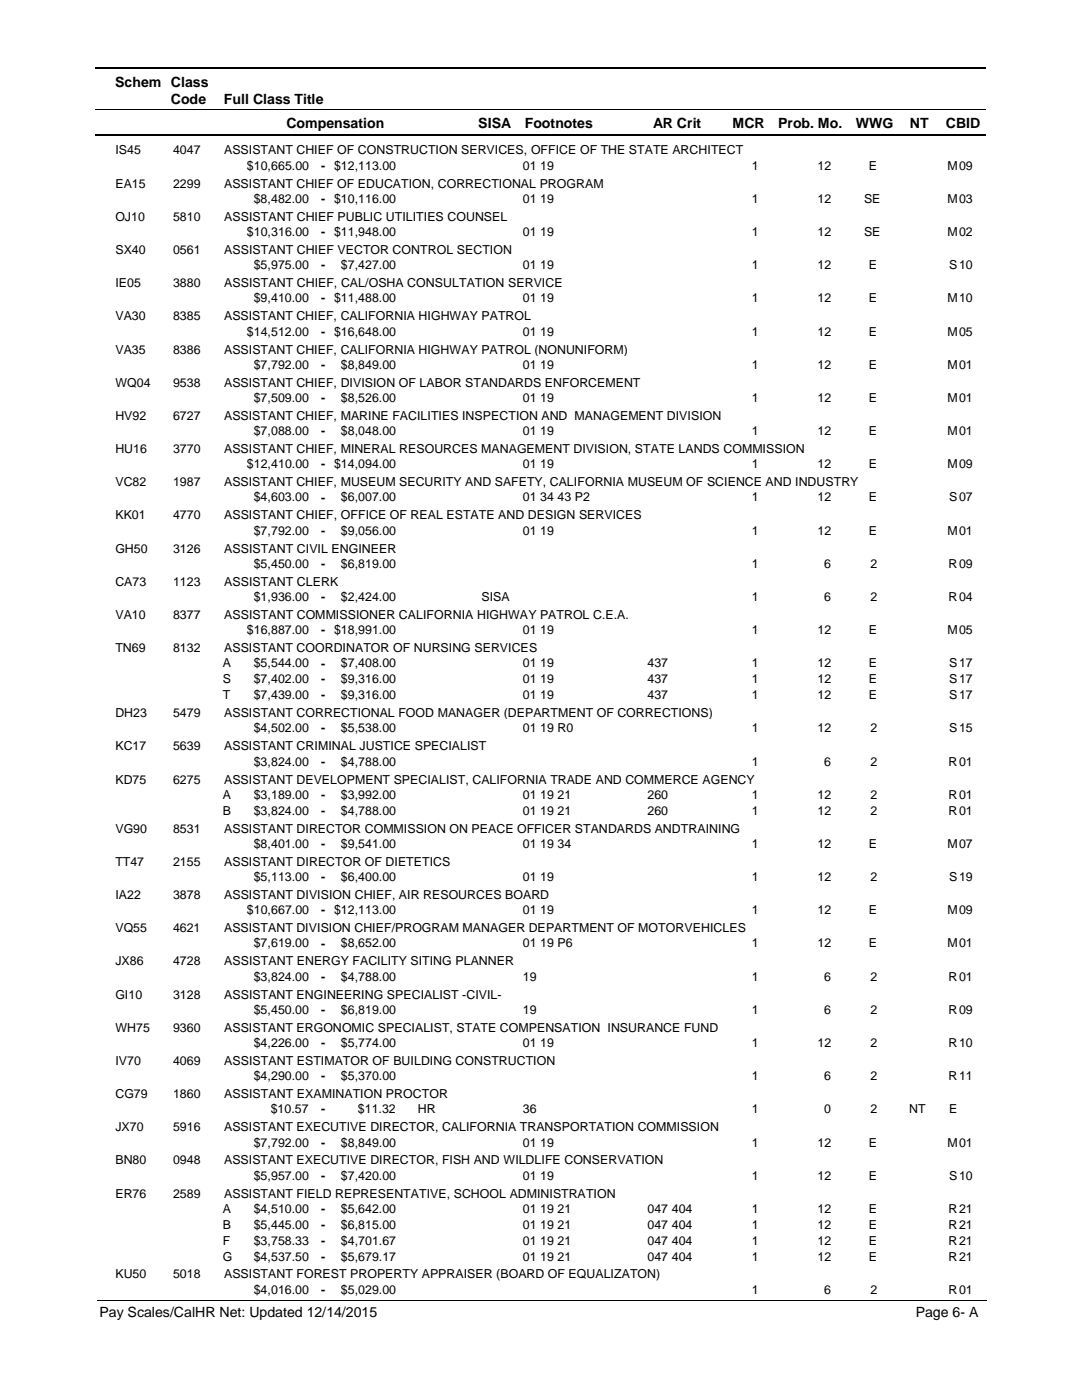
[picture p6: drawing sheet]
<svg xmlns="http://www.w3.org/2000/svg" width="216mm" height="279mm" viewBox="0 0 216 279" stroke-linecap="round" stroke-linejoin="round" font-family="sans-serif">
<defs><g id="words">
<g font-size="2.8">
<text x="23" y="17.3">Schem Class</text>
<text x="34.1" y="20.7">Code</text>
<text x="44.7" y="20.7">Full Class Title</text>
<text x="57.2" y="25.6">Compensation</text>
<text x="95.4" y="25.6">SISA</text>
<text x="104.7" y="25.6">Footnotes</text>
<text x="130.3" y="25.6">AR Crit</text>
<text x="146.2" y="25.6">MCR</text>
<text x="155.3" y="25.6">Prob. Mo.</text>
<text x="170.8" y="25.6">WWG</text>
<text x="181.5" y="25.6">NT</text>
<text x="188.7" y="25.6">CBID</text>
<text x="19.9" y="262.9">Pay Scales/CalHR Net: Updated 12/14/2015</text>
<text x="182.7" y="262.9">Page 6- A</text>
</g>
<g font-size="2.5">
<text x="23" y="30.8">IS45</text>
<text x="34.5" y="30.8">4047</text>
<text x="44.7" y="30.8">ASSISTANT CHIEF OF CONSTRUCTION SERVICES, OFFICE OF THE STATE ARCHITECT</text>
<text x="49.3" y="33.9">$10,665.00</text>
<text x="64.1" y="33.9">- $12,113.00</text>
<text x="104.3" y="33.9">01 19</text>
<text x="150" y="33.9">1</text>
<text x="163.1" y="33.9">12</text>
<text x="173.4" y="33.9">E</text>
<text x="189.1" y="33.9">M</text>
<text x="191.4" y="33.9">09</text>
<text x="23" y="37.4">EA15</text>
<text x="34.5" y="37.4">2299</text>
<text x="44.7" y="37.4">ASSISTANT CHIEF OF EDUCATION, CORRECTIONAL PROGRAM</text>
<text x="50.6" y="40.5">$8,482.00</text>
<text x="64.1" y="40.5">- $10,116.00</text>
<text x="104.3" y="40.5">01 19</text>
<text x="150" y="40.5">1</text>
<text x="163.1" y="40.5">12</text>
<text x="172.4" y="40.5">SE</text>
<text x="189.1" y="40.5">M</text>
<text x="191.4" y="40.5">03</text>
<text x="23" y="44">OJ10</text>
<text x="34.5" y="44">5810</text>
<text x="44.7" y="44">ASSISTANT CHIEF PUBLIC UTILITIES COUNSEL</text>
<text x="49.3" y="47.1">$10,316.00</text>
<text x="64.1" y="47.1">- $11,948.00</text>
<text x="104.3" y="47.1">01 19</text>
<text x="150" y="47.1">1</text>
<text x="163.1" y="47.1">12</text>
<text x="172.4" y="47.1">SE</text>
<text x="189.1" y="47.1">M</text>
<text x="191.4" y="47.1">02</text>
<text x="23" y="50.7">SX40</text>
<text x="34.5" y="50.7">0561</text>
<text x="44.7" y="50.7">ASSISTANT CHIEF VECTOR CONTROL SECTION</text>
<text x="50.6" y="53.7">$5,975.00</text>
<text x="64.1" y="53.8">-</text>
<text x="68" y="53.7">$7,427.00</text>
<text x="104.3" y="53.7">01 19</text>
<text x="150" y="53.7">1</text>
<text x="163.1" y="53.7">12</text>
<text x="173.4" y="53.7">E</text>
<text x="189.4" y="53.7">S</text>
<text x="191.4" y="53.7">10</text>
<text x="23" y="57.3">IE05</text>
<text x="34.5" y="57.3">3880</text>
<text x="44.7" y="57.3">ASSISTANT CHIEF, CAL/OSHA CONSULTATION SERVICE</text>
<text x="23" y="63.9">VA30</text>
<text x="34.5" y="63.9">8385</text>
<text x="44.7" y="63.9">ASSISTANT CHIEF, CALIFORNIA HIGHWAY PATROL</text>
<text x="50.6" y="60.3">$9,410.00</text>
<text x="64.1" y="60.4">- $11,488.00</text>
<text x="104.3" y="60.3">01 19</text>
<text x="150" y="60.3">1</text>
<text x="163.1" y="60.3">12</text>
<text x="173.4" y="60.3">E</text>
<text x="189.1" y="60.3">M</text>
<text x="191.4" y="60.3">10</text>
<text x="23" y="70.5">VA35</text>
<text x="34.5" y="70.5">8386</text>
<text x="44.7" y="70.5">ASSISTANT CHIEF, CALIFORNIA HIGHWAY PATROL (NONUNIFORM)</text>
<text x="49.3" y="67">$14,512.00</text>
<text x="64.1" y="67">- $16,648.00</text>
<text x="104.3" y="67">01 19</text>
<text x="150" y="67">1</text>
<text x="163.1" y="67">12</text>
<text x="173.4" y="67">E</text>
<text x="189.1" y="67">M</text>
<text x="191.4" y="67">05</text>
<text x="23" y="77.2">WQ04</text>
<text x="34.5" y="77.2">9538</text>
<text x="44.7" y="77.2">ASSISTANT CHIEF, DIVISION OF LABOR STANDARDS ENFORCEMENT</text>
<text x="50.6" y="73.6">$7,792.00</text>
<text x="64.1" y="73.6">-</text>
<text x="68" y="73.6">$8,849.00</text>
<text x="104.3" y="73.6">01 19</text>
<text x="150" y="73.6">1</text>
<text x="163.1" y="73.6">12</text>
<text x="173.4" y="73.6">E</text>
<text x="189.1" y="73.6">M</text>
<text x="191.4" y="73.6">01</text>
<text x="23" y="83.8">HV92</text>
<text x="34.5" y="83.8">6727</text>
<text x="44.7" y="83.8">ASSISTANT CHIEF, MARINE FACILITIES INSPECTION AND MANAGEMENT DIVISION</text>
<text x="50.6" y="80.2">$7,509.00</text>
<text x="64.1" y="80.2">-</text>
<text x="68" y="80.2">$8,526.00</text>
<text x="104.3" y="80.2">01 19</text>
<text x="150" y="80.2">1</text>
<text x="163.1" y="80.2">12</text>
<text x="173.4" y="80.2">E</text>
<text x="189.1" y="80.2">M</text>
<text x="191.4" y="80.2">01</text>
<text x="50.6" y="86.8">$7,088.00</text>
<text x="64.1" y="86.9">-</text>
<text x="68" y="86.8">$8,048.00</text>
<text x="104.3" y="86.8">01 19</text>
<text x="150" y="86.8">1</text>
<text x="163.1" y="86.8">12</text>
<text x="173.4" y="86.8">E</text>
<text x="189.1" y="86.8">M</text>
<text x="191.4" y="86.8">01</text>
<text x="23" y="90.4">HU16</text>
<text x="34.5" y="90.4">3770</text>
<text x="44.7" y="90.4">ASSISTANT CHIEF, MINERAL RESOURCES MANAGEMENT DIVISION, STATE LANDS COMMISSION</text>
<text x="49.3" y="93.5">$12,410.00</text>
<text x="64.1" y="93.5">- $14,094.00</text>
<text x="104.3" y="93.5">01 19</text>
<text x="150" y="93.5">1</text>
<text x="163.1" y="93.5">12</text>
<text x="173.4" y="93.5">E</text>
<text x="189.1" y="93.5">M</text>
<text x="191.4" y="93.5">09</text>
<text x="23" y="97">VC82</text>
<text x="34.5" y="97">1987</text>
<text x="44.7" y="97">ASSISTANT CHIEF, MUSEUM SECURITY AND SAFETY, CALIFORNIA MUSEUM OF SCIENCE AND INDUSTRY</text>
<text x="50.6" y="100.1">$4,603.00</text>
<text x="64.1" y="100.1">-</text>
<text x="68" y="100.1">$6,007.00</text>
<text x="104.3" y="100.1">01 34 43 P2</text>
<text x="150" y="100.1">1</text>
<text x="163.1" y="100.1">12</text>
<text x="173.4" y="100.1">E</text>
<text x="189.4" y="100.1">S</text>
<text x="191.4" y="100.1">07</text>
<text x="23" y="103.7">KK01</text>
<text x="34.5" y="103.7">4770</text>
<text x="44.7" y="103.7">ASSISTANT CHIEF, OFFICE OF REAL ESTATE AND DESIGN SERVICES</text>
<text x="50.6" y="106.7">$7,792.00</text>
<text x="64.1" y="106.7">-</text>
<text x="68" y="106.7">$9,056.00</text>
<text x="104.3" y="106.7">01 19</text>
<text x="150" y="106.7">1</text>
<text x="163.1" y="106.7">12</text>
<text x="173.4" y="106.7">E</text>
<text x="189.1" y="106.7">M</text>
<text x="191.4" y="106.7">01</text>
<text x="23" y="110.3">GH50</text>
<text x="34.5" y="110.3">3126</text>
<text x="44.7" y="110.3">ASSISTANT CIVIL ENGINEER</text>
<text x="50.6" y="113.3">$5,450.00</text>
<text x="64.1" y="113.4">-</text>
<text x="68" y="113.3">$6,819.00</text>
<text x="150" y="113.3">1</text>
<text x="164.5" y="113.3">6</text>
<text x="173.7" y="113.3">2</text>
<text x="189.3" y="113.3">R</text>
<text x="191.4" y="113.3">09</text>
<text x="23" y="116.9">CA73</text>
<text x="34.5" y="116.9">1123</text>
<text x="44.7" y="116.9">ASSISTANT CLERK</text>
<text x="50.6" y="120">$1,936.00</text>
<text x="64.1" y="120">-</text>
<text x="68" y="120">$2,424.00</text>
<text x="96.1" y="120">SISA</text>
<text x="150" y="120">1</text>
<text x="164.5" y="120">6</text>
<text x="173.7" y="120">2</text>
<text x="189.3" y="120">R</text>
<text x="191.4" y="120">04</text>
<text x="23" y="123.5">VA10</text>
<text x="34.5" y="123.5">8377</text>
<text x="44.7" y="123.5">ASSISTANT COMMISSIONER CALIFORNIA HIGHWAY PATROL C.E.A.</text>
<text x="23" y="130.2">TN69</text>
<text x="34.5" y="130.2">8132</text>
<text x="44.7" y="130.2">ASSISTANT COORDINATOR OF NURSING SERVICES</text>
<text x="49.3" y="126.6">$16,887.00</text>
<text x="64.1" y="126.6">- $18,991.00</text>
<text x="104.3" y="126.6">01 19</text>
<text x="150" y="126.6">1</text>
<text x="163.1" y="126.6">12</text>
<text x="173.4" y="126.6">E</text>
<text x="189.1" y="126.6">M</text>
<text x="191.4" y="126.6">05</text>
<text x="44.5" y="133.2">A</text>
<text x="44.5" y="136.4">S</text>
<text x="50.6" y="133.2">$5,544.00</text>
<text x="50.6" y="136.4">$7,402.00</text>
<text x="64.1" y="133.2">-</text>
<text x="64.1" y="136.4">-</text>
<text x="68" y="136.4">$9,316.00</text>
<text x="68" y="133.2">$7,408.00</text>
<text x="104.3" y="136.4">01 19</text>
<text x="104.3" y="133.2">01 19</text>
<text x="129.2" y="136.4">437</text>
<text x="129.2" y="133.2">437</text>
<text x="150" y="133.2">1</text>
<text x="150" y="136.4">1</text>
<text x="163.1" y="133.2">12</text>
<text x="163.1" y="136.4">12</text>
<text x="173.4" y="136.4">E</text>
<text x="173.4" y="133.2">E</text>
<text x="189.4" y="133.2">S</text>
<text x="189.4" y="136.4">S</text>
<text x="191.4" y="133.2">17</text>
<text x="191.4" y="136.4">17</text>
<text x="23" y="143.1">DH23</text>
<text x="34.5" y="143.1">5479</text>
<text x="44.5" y="139.6">T</text>
<text x="44.7" y="143.1">ASSISTANT CORRECTIONAL FOOD MANAGER (DEPARTMENT OF CORRECTIONS)</text>
<text x="50.6" y="139.6">$7,439.00</text>
<text x="64.1" y="139.6">-</text>
<text x="68" y="139.6">$9,316.00</text>
<text x="104.3" y="139.6">01 19</text>
<text x="129.2" y="139.6">437</text>
<text x="150" y="139.6">1</text>
<text x="163.1" y="139.6">12</text>
<text x="173.4" y="139.6">E</text>
<text x="189.4" y="139.6">S</text>
<text x="191.4" y="139.6">17</text>
<text x="23" y="149.7">KC17</text>
<text x="34.5" y="149.7">5639</text>
<text x="44.7" y="149.7">ASSISTANT CRIMINAL JUSTICE SPECIALIST</text>
<text x="50.6" y="146.2">$4,502.00</text>
<text x="64.1" y="146.2">-</text>
<text x="68" y="146.2">$5,538.00</text>
<text x="104.3" y="146.2">01 19 R0</text>
<text x="150" y="146.2">1</text>
<text x="163.1" y="146.2">12</text>
<text x="173.7" y="146.2">2</text>
<text x="189.4" y="146.2">S</text>
<text x="191.4" y="146.2">15</text>
<text x="50.6" y="152.8">$3,824.00</text>
<text x="64.1" y="152.8">-</text>
<text x="68" y="152.8">$4,788.00</text>
<text x="150" y="152.8">1</text>
<text x="164.5" y="152.8">6</text>
<text x="173.7" y="152.8">2</text>
<text x="189.3" y="152.8">R</text>
<text x="191.4" y="152.8">01</text>
<text x="23" y="156.4">KD75</text>
<text x="34.5" y="156.4">6275</text>
<text x="44.5" y="159.4">A</text>
<text x="44.7" y="156.4">ASSISTANT DEVELOPMENT SPECIALIST, CALIFORNIA TRADE AND COMMERCE AGENCY</text>
<text x="50.6" y="159.4">$3,189.00</text>
<text x="64.1" y="159.4">-</text>
<text x="68" y="159.4">$3,992.00</text>
<text x="104.3" y="159.4">01 19 21</text>
<text x="129.2" y="159.4">260</text>
<text x="150" y="159.4">1</text>
<text x="163.1" y="159.4">12</text>
<text x="173.7" y="159.4">2</text>
<text x="189.3" y="159.4">R</text>
<text x="191.4" y="159.4">01</text>
<text x="23" y="166.2">VG90</text>
<text x="34.5" y="166.2">8531</text>
<text x="44.5" y="162.6">B</text>
<text x="44.7" y="166.2">ASSISTANT DIRECTOR COMMISSION ON PEACE OFFICER STANDARDS ANDTRAINING</text>
<text x="50.6" y="162.6">$3,824.00</text>
<text x="64.1" y="162.6">-</text>
<text x="68" y="162.6">$4,788.00</text>
<text x="104.3" y="162.6">01 19 21</text>
<text x="129.2" y="162.6">260</text>
<text x="150" y="162.6">1</text>
<text x="163.1" y="162.6">12</text>
<text x="173.7" y="162.6">2</text>
<text x="189.3" y="162.6">R</text>
<text x="191.4" y="162.6">01</text>
<text x="23" y="172.8">TT47</text>
<text x="34.5" y="172.8">2155</text>
<text x="44.7" y="172.8">ASSISTANT DIRECTOR OF DIETETICS</text>
<text x="50.6" y="169.2">$8,401.00</text>
<text x="64.1" y="169.2">-</text>
<text x="68" y="169.2">$9,541.00</text>
<text x="104.3" y="169.2">01 19 34</text>
<text x="150" y="169.2">1</text>
<text x="163.1" y="169.2">12</text>
<text x="173.4" y="169.2">E</text>
<text x="189.1" y="169.2">M</text>
<text x="191.4" y="169.2">07</text>
<text x="23" y="179.4">IA22</text>
<text x="34.5" y="179.4">3878</text>
<text x="44.7" y="179.4">ASSISTANT DIVISION CHIEF, AIR RESOURCES BOARD</text>
<text x="50.6" y="175.8">$5,113.00</text>
<text x="64.1" y="175.9">-</text>
<text x="68" y="175.8">$6,400.00</text>
<text x="104.3" y="175.8">01 19</text>
<text x="150" y="175.8">1</text>
<text x="163.1" y="175.8">12</text>
<text x="173.7" y="175.8">2</text>
<text x="189.4" y="175.8">S</text>
<text x="191.4" y="175.8">19</text>
<text x="49.3" y="182.5">$10,667.00</text>
<text x="64.1" y="182.5">- $12,113.00</text>
<text x="104.3" y="182.5">01 19</text>
<text x="150" y="182.5">1</text>
<text x="163.1" y="182.5">12</text>
<text x="173.4" y="182.5">E</text>
<text x="189.1" y="182.5">M</text>
<text x="191.4" y="182.5">09</text>
<text x="23" y="186">VQ55</text>
<text x="34.5" y="186">4621</text>
<text x="44.7" y="186">ASSISTANT DIVISION CHIEF/PROGRAM MANAGER DEPARTMENT OF MOTORVEHICLES</text>
<text x="50.6" y="189.1">$7,619.00</text>
<text x="64.1" y="189.1">-</text>
<text x="68" y="189.1">$8,652.00</text>
<text x="104.3" y="189.1">01 19 P6</text>
<text x="150" y="189.1">1</text>
<text x="163.1" y="189.1">12</text>
<text x="173.4" y="189.1">E</text>
<text x="189.1" y="189.1">M</text>
<text x="191.4" y="189.1">01</text>
<text x="23" y="192.6">JX86</text>
<text x="34.5" y="192.6">4728</text>
<text x="44.7" y="192.6">ASSISTANT ENERGY FACILITY SITING PLANNER</text>
<text x="50.6" y="195.7">$3,824.00</text>
<text x="64.1" y="195.7">-</text>
<text x="68" y="195.7">$4,788.00</text>
<text x="104.3" y="195.7">19</text>
<text x="150" y="195.7">1</text>
<text x="164.5" y="195.7">6</text>
<text x="173.7" y="195.7">2</text>
<text x="189.3" y="195.7">R</text>
<text x="191.4" y="195.7">01</text>
<text x="23" y="199.3">GI10</text>
<text x="34.5" y="199.3">3128</text>
<text x="44.7" y="199.3">ASSISTANT ENGINEERING SPECIALIST -CIVIL-</text>
<text x="50.6" y="202.3">$5,450.00</text>
<text x="64.1" y="202.4">-</text>
<text x="68" y="202.3">$6,819.00</text>
<text x="104.3" y="202.3">19</text>
<text x="150" y="202.3">1</text>
<text x="164.5" y="202.3">6</text>
<text x="173.7" y="202.3">2</text>
<text x="189.3" y="202.3">R</text>
<text x="191.4" y="202.3">09</text>
<text x="23" y="205.9">WH75</text>
<text x="34.5" y="205.9">9360</text>
<text x="44.7" y="205.9">ASSISTANT ERGONOMIC SPECIALIST, STATE COMPENSATION INSURANCE FUND</text>
<text x="50.6" y="208.9">$4,226.00</text>
<text x="64.1" y="209">-</text>
<text x="68" y="208.9">$5,774.00</text>
<text x="104.3" y="208.9">01 19</text>
<text x="150" y="208.9">1</text>
<text x="163.1" y="208.9">12</text>
<text x="173.7" y="208.9">2</text>
<text x="189.3" y="208.9">R</text>
<text x="191.4" y="208.9">10</text>
<text x="23" y="212.5">IV70</text>
<text x="34.5" y="212.5">4069</text>
<text x="44.7" y="212.5">ASSISTANT ESTIMATOR OF BUILDING CONSTRUCTION</text>
<text x="50.6" y="215.6">$4,290.00</text>
<text x="64.1" y="215.6">-</text>
<text x="68" y="215.6">$5,370.00</text>
<text x="150" y="215.6">1</text>
<text x="164.5" y="215.6">6</text>
<text x="173.7" y="215.6">2</text>
<text x="189.3" y="215.6">R</text>
<text x="191.4" y="215.6">11</text>
<text x="23" y="219.1">CG79</text>
<text x="34.5" y="219.1">1860</text>
<text x="44.7" y="219.1">ASSISTANT EXAMINATION PROCTOR</text>
<text x="23" y="225.8">JX70</text>
<text x="34.5" y="225.8">5916</text>
<text x="44.7" y="225.8">ASSISTANT EXECUTIVE DIRECTOR, CALIFORNIA TRANSPORTATION COMMISSION</text>
<text x="54" y="222.2">$10.57</text>
<text x="64.1" y="222.2">-</text>
<text x="71.4" y="222.2">$11.32</text>
<text x="83.4" y="222.2">HR</text>
<text x="104.3" y="222.2">36</text>
<text x="150" y="222.2">1</text>
<text x="164.5" y="222.2">0</text>
<text x="173.7" y="222.2">2</text>
<text x="181.4" y="222.2">NT</text>
<text x="189.4" y="222.2">E</text>
<text x="23" y="232.4">BN80</text>
<text x="34.5" y="232.4">0948</text>
<text x="44.7" y="232.4">ASSISTANT EXECUTIVE DIRECTOR, FISH AND WILDLIFE CONSERVATION</text>
<text x="50.6" y="228.8">$7,792.00</text>
<text x="64.1" y="228.8">-</text>
<text x="68" y="228.8">$8,849.00</text>
<text x="104.3" y="228.8">01 19</text>
<text x="150" y="228.8">1</text>
<text x="163.1" y="228.8">12</text>
<text x="173.4" y="228.8">E</text>
<text x="189.1" y="228.8">M</text>
<text x="191.4" y="228.8">01</text>
<text x="23" y="239">ER76</text>
<text x="34.5" y="239">2589</text>
<text x="44.7" y="239">ASSISTANT FIELD REPRESENTATIVE, SCHOOL ADMINISTRATION</text>
<text x="50.6" y="235.4">$5,957.00</text>
<text x="64.1" y="235.5">-</text>
<text x="68" y="235.4">$7,420.00</text>
<text x="104.3" y="235.4">01 19</text>
<text x="150" y="235.4">1</text>
<text x="163.1" y="235.4">12</text>
<text x="173.4" y="235.4">E</text>
<text x="189.4" y="235.4">S</text>
<text x="191.4" y="235.4">10</text>
<text x="44.5" y="245.2">B</text>
<text x="44.5" y="242.1">A</text>
<text x="50.6" y="242.1">$4,510.00</text>
<text x="50.6" y="245.2">$5,445.00</text>
<text x="64.1" y="242.1">-</text>
<text x="64.1" y="245.3">-</text>
<text x="68" y="242.1">$5,642.00</text>
<text x="68" y="245.2">$6,815.00</text>
<text x="104.3" y="242.1">01 19 21</text>
<text x="104.3" y="245.2">01 19 21</text>
<text x="129.2" y="242.1">047 404</text>
<text x="129.2" y="245.2">047 404</text>
<text x="150" y="245.2">1</text>
<text x="150" y="242.1">1</text>
<text x="163.1" y="242.1">12</text>
<text x="163.1" y="245.2">12</text>
<text x="173.4" y="242.1">E</text>
<text x="173.4" y="245.2">E</text>
<text x="189.3" y="245.2">R</text>
<text x="189.3" y="242.1">R</text>
<text x="191.4" y="242.1">21</text>
<text x="191.4" y="245.2">21</text>
<text x="44.5" y="248.4">F</text>
<text x="44.5" y="251.6">G</text>
<text x="50.6" y="248.4">$3,758.33</text>
<text x="50.6" y="251.6">$4,537.50</text>
<text x="64.1" y="248.4">-</text>
<text x="64.1" y="251.6">-</text>
<text x="68" y="251.6">$5,679.17</text>
<text x="68" y="248.4">$4,701.67</text>
<text x="104.3" y="251.6">01 19 21</text>
<text x="104.3" y="248.4">01 19 21</text>
<text x="129.2" y="251.6">047 404</text>
<text x="129.2" y="248.4">047 404</text>
<text x="150" y="248.4">1</text>
<text x="150" y="251.6">1</text>
<text x="163.1" y="248.4">12</text>
<text x="163.1" y="251.6">12</text>
<text x="173.4" y="251.6">E</text>
<text x="173.4" y="248.4">E</text>
<text x="189.3" y="248.4">R</text>
<text x="189.3" y="251.6">R</text>
<text x="191.4" y="248.4">21</text>
<text x="191.4" y="251.6">21</text>
<text x="23" y="255.1">KU50</text>
<text x="34.5" y="255.1">5018</text>
<text x="44.7" y="255.1">ASSISTANT FOREST PROPERTY APPRAISER (BOARD OF EQUALIZATON)</text>
<text x="50.6" y="258.2">$4,016.00</text>
<text x="64.1" y="258.2">-</text>
<text x="68" y="258.2">$5,029.00</text>
<text x="150" y="258.2">1</text>
<text x="164.5" y="258.2">6</text>
<text x="173.7" y="258.2">2</text>
<text x="189.3" y="258.2">R</text>
<text x="191.4" y="258.2">01</text>
</g>
</g></defs>
<path d="M19 13.5h177.8M19 27h177.8" fill="none" stroke="#000" stroke-width=".36"/>
<path d="M19 21.8h177.8" fill="none" stroke="#000" stroke-width=".2"/>
<g fill="#fff">
<path d="M46.9 31.2h16.3v3h-16.3z"/>
<path d="M191 31.2h4.2v3h-4.2z"/>
<path d="M46.9 37.8h16.3v3h-16.3z"/>
<path d="M191 37.8h4.2v3h-4.2z"/>
<path d="M46.9 44.5h16.3v3h-16.3z"/>
<path d="M191 44.5h4.2v3h-4.2z"/>
<path d="M46.9 51.1h16.3v3h-16.3z"/>
<path d="M191 51.1h4.2v3h-4.2z"/>
<path d="M46.9 57.7h16.3v3h-16.3z"/>
<path d="M191 57.7h4.2v3h-4.2z"/>
<path d="M46.9 64.3h16.3v3h-16.3z"/>
<path d="M191 64.3h4.2v3h-4.2z"/>
<path d="M46.9 71h16.3v3h-16.3z"/>
<path d="M191 71h4.2v3h-4.2z"/>
<path d="M46.9 77.6h16.3v3h-16.3z"/>
<path d="M191 77.6h4.2v3h-4.2z"/>
<path d="M46.9 84.2h16.3v3h-16.3z"/>
<path d="M191 84.2h4.2v3h-4.2z"/>
<path d="M46.9 90.8h16.3v3h-16.3z"/>
<path d="M191 90.8h4.2v3h-4.2z"/>
<path d="M46.9 97.5h16.3v2.9h-16.3z"/>
<path d="M191 97.5h4.2v2.9h-4.2z"/>
<path d="M46.9 104.1h16.3v3h-16.3z"/>
<path d="M191 104.1h4.2v3h-4.2z"/>
<path d="M46.9 110.7h16.3v3h-16.3z"/>
<path d="M191 110.7h4.2v3h-4.2z"/>
<path d="M46.9 117.3h16.3v3h-16.3z"/>
<path d="M191 117.3h4.2v3h-4.2z"/>
<path d="M46.9 124h16.3v2.9h-16.3z"/>
<path d="M191 124h4.2v2.9h-4.2z"/>
<path d="M46.9 130.6h16.3v3h-16.3z"/>
<path d="M191 130.6h4.2v3h-4.2z"/>
<path d="M46.9 133.8h16.3v2.9h-16.3z"/>
<path d="M191 133.8h4.2v2.9h-4.2z"/>
<path d="M46.9 136.9h16.3v3h-16.3z"/>
<path d="M191 136.9h4.2v3h-4.2z"/>
<path d="M46.9 143.5h16.3v3h-16.3z"/>
<path d="M191 143.5h4.2v3h-4.2z"/>
<path d="M46.9 150.2h16.3v2.9h-16.3z"/>
<path d="M191 150.2h4.2v2.9h-4.2z"/>
<path d="M46.9 156.8h16.3v3h-16.3z"/>
<path d="M191 156.8h4.2v3h-4.2z"/>
<path d="M46.9 160h16.3v2.9h-16.3z"/>
<path d="M191 160h4.2v2.9h-4.2z"/>
<path d="M46.9 166.6h16.3v2.9h-16.3z"/>
<path d="M191 166.6h4.2v2.9h-4.2z"/>
<path d="M46.9 173.2h16.3v3h-16.3z"/>
<path d="M191 173.2h4.2v3h-4.2z"/>
<path d="M46.9 179.8h16.3v3h-16.3z"/>
<path d="M191 179.8h4.2v3h-4.2z"/>
<path d="M46.9 186.4h16.3v3h-16.3z"/>
<path d="M191 186.4h4.2v3h-4.2z"/>
<path d="M46.9 193.1h16.3v2.9h-16.3z"/>
<path d="M191 193.1h4.2v2.9h-4.2z"/>
<path d="M46.9 199.7h16.3v3h-16.3z"/>
<path d="M191 199.7h4.2v3h-4.2z"/>
<path d="M46.9 206.3h16.3v3h-16.3z"/>
<path d="M191 206.3h4.2v3h-4.2z"/>
<path d="M46.9 212.9h16.3v3h-16.3z"/>
<path d="M191 212.9h4.2v3h-4.2z"/>
<path d="M46.9 219.6h16.3v2.9h-16.3z"/>
<path d="M191 219.6h4.2v2.9h-4.2z"/>
<path d="M46.9 226.2h16.3v3h-16.3z"/>
<path d="M191 226.2h4.2v3h-4.2z"/>
<path d="M46.9 232.8h16.3v3h-16.3z"/>
<path d="M191 232.8h4.2v3h-4.2z"/>
<path d="M46.9 239.4h16.3v3h-16.3z"/>
<path d="M191 239.4h4.2v3h-4.2z"/>
<path d="M46.9 242.6h16.3v3h-16.3z"/>
<path d="M191 242.6h4.2v3h-4.2z"/>
<path d="M46.9 245.8h16.3v3h-16.3z"/>
<path d="M191 245.8h4.2v3h-4.2z"/>
<path d="M46.9 248.9h16.3v3h-16.3z"/>
<path d="M191 248.9h4.2v3h-4.2z"/>
<path d="M46.9 255.5h16.3v3h-16.3z"/>
<path d="M191 255.5h4.2v3h-4.2z"/>
</g>
<path d="M19.4 259.6h177.4" fill="none" stroke="#000" stroke-width=".2"/>
<use href="#words"/>
</svg>
